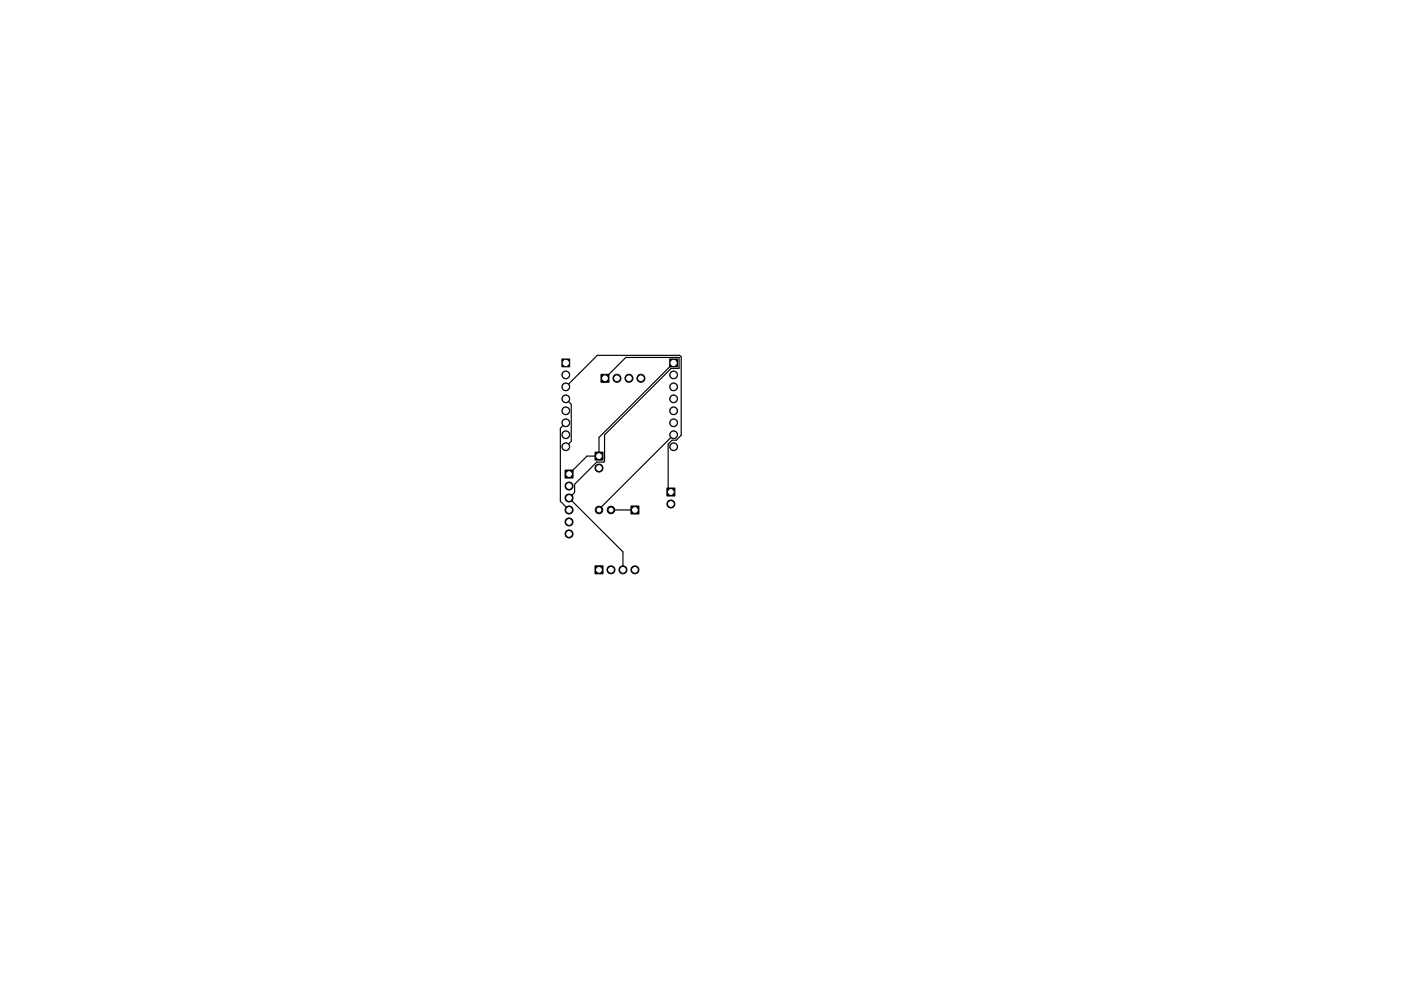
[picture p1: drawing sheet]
<svg xmlns="http://www.w3.org/2000/svg" width="297mm" height="210mm" viewBox="0 0 297 210" stroke-linecap="round" stroke-linejoin="round" font-family="sans-serif">
<g fill="#000" stroke="#000" stroke-width=".21">
<path d="M119.1 76.2h1.7v1.6h-1.7zM142 76.2h1.7v1.6h-1.7zM126.2 95.9h1.6v1.7h-1.6zM127.4 79.4h1.7v1.7h-1.7zM119.8 99.7h1.7v1.7h-1.7zM133.8 107.3h1.7v1.7h-1.7zM141.4 103.5h1.7v1.7h-1.7zM126.2 120h1.6v1.7h-1.6z"/>
<circle cx="120" cy="79.5" r=".83"/>
<circle cx="142.8" cy="79.5" r=".83"/>
<circle cx="120" cy="82.1" r=".83"/>
<circle cx="120" cy="92.2" r=".83"/>
<circle cx="120" cy="94.8" r=".83"/>
<circle cx="120" cy="89.7" r=".83"/>
<circle cx="120" cy="87.2" r=".83"/>
<circle cx="120" cy="84.6" r=".83"/>
<circle cx="127" cy="99.3" r=".85"/>
<circle cx="130.8" cy="80.3" r=".85"/>
<circle cx="133.3" cy="80.3" r=".85"/>
<circle cx="135.9" cy="80.3" r=".85"/>
<circle cx="142.8" cy="87.2" r=".83"/>
<circle cx="142.8" cy="89.7" r=".83"/>
<circle cx="142.8" cy="84.6" r=".83"/>
<circle cx="142.8" cy="94.8" r=".83"/>
<circle cx="142.8" cy="82.1" r=".83"/>
<circle cx="142.8" cy="92.2" r=".83"/>
<circle cx="120.6" cy="113.3" r=".85"/>
<circle cx="120.6" cy="110.7" r=".85"/>
<circle cx="120.6" cy="108.2" r=".85"/>
<circle cx="120.6" cy="103.1" r=".85"/>
<circle cx="120.6" cy="105.7" r=".85"/>
<circle cx="127" cy="108.2" r=".8"/>
<circle cx="129.5" cy="108.2" r=".8"/>
<circle cx="142.2" cy="106.9" r=".85"/>
<circle cx="129.5" cy="120.9" r=".85"/>
<circle cx="132.1" cy="120.9" r=".85"/>
<circle cx="134.6" cy="120.9" r=".85"/>
</g>
<path d="M142.8 77l-15.8 15.8v4h-2.5l-3.9 3.8M120 84.6l1.1 1.2v7.8l-1.1 1.2M120 89.7l-1.2 1.2v15.5l1.8 1.8M120 82.1l6.6-6.7h17.5l.3 .3v16.6l-1 1.1h-.9l-.8 .8v9.6l.5 .6M128.3 80.3l4.4-4.5 11.3 .1v2.2l-1.7 .1-14.1 14.1v5.6l-.2 .1h-1.5l-4.7 4.7v1.8l-1.2 1.2 11.5 11.4v3.8M142.8 92.2l-15.8 16M129.5 108.2h5.1" fill="none" stroke="#000" stroke-width=".25"/>
<g fill="#fff" stroke="#fff" stroke-width=".21">
<circle cx="129.5" cy="108.2" r=".4"/>
<circle cx="127" cy="108.2" r=".4"/>
<circle cx="120.6" cy="113.3" r=".5"/>
<circle cx="120.6" cy="110.7" r=".5"/>
<circle cx="120.6" cy="108.2" r=".5"/>
<circle cx="120.6" cy="105.7" r=".5"/>
<circle cx="120.6" cy="103.1" r=".5"/>
<circle cx="120.6" cy="100.6" r=".5"/>
<circle cx="142.2" cy="106.9" r=".5"/>
<circle cx="142.2" cy="104.4" r=".5"/>
<circle cx="134.6" cy="120.9" r=".5"/>
<circle cx="132.1" cy="120.9" r=".5"/>
<circle cx="129.5" cy="120.9" r=".5"/>
<circle cx="127" cy="120.9" r=".5"/>
<circle cx="135.9" cy="80.3" r=".5"/>
<circle cx="133.3" cy="80.3" r=".5"/>
<circle cx="130.8" cy="80.3" r=".5"/>
<circle cx="128.3" cy="80.3" r=".5"/>
<circle cx="134.6" cy="108.2" r=".5"/>
<circle cx="127" cy="99.3" r=".5"/>
<circle cx="127" cy="96.8" r=".5"/>
<circle cx="120" cy="94.8" r=".56"/>
<circle cx="120" cy="92.2" r=".56"/>
<circle cx="120" cy="89.7" r=".56"/>
<circle cx="120" cy="87.2" r=".56"/>
<circle cx="120" cy="84.6" r=".56"/>
<circle cx="120" cy="82.1" r=".56"/>
<circle cx="120" cy="79.5" r=".56"/>
<circle cx="120" cy="77" r=".56"/>
<circle cx="142.8" cy="77" r=".56"/>
<circle cx="142.8" cy="79.5" r=".56"/>
<circle cx="142.8" cy="82.1" r=".56"/>
<circle cx="142.8" cy="84.6" r=".56"/>
<circle cx="142.8" cy="87.2" r=".56"/>
<circle cx="142.8" cy="89.7" r=".56"/>
<circle cx="142.8" cy="92.2" r=".56"/>
<circle cx="142.8" cy="94.8" r=".56"/>
</g>
</svg>
